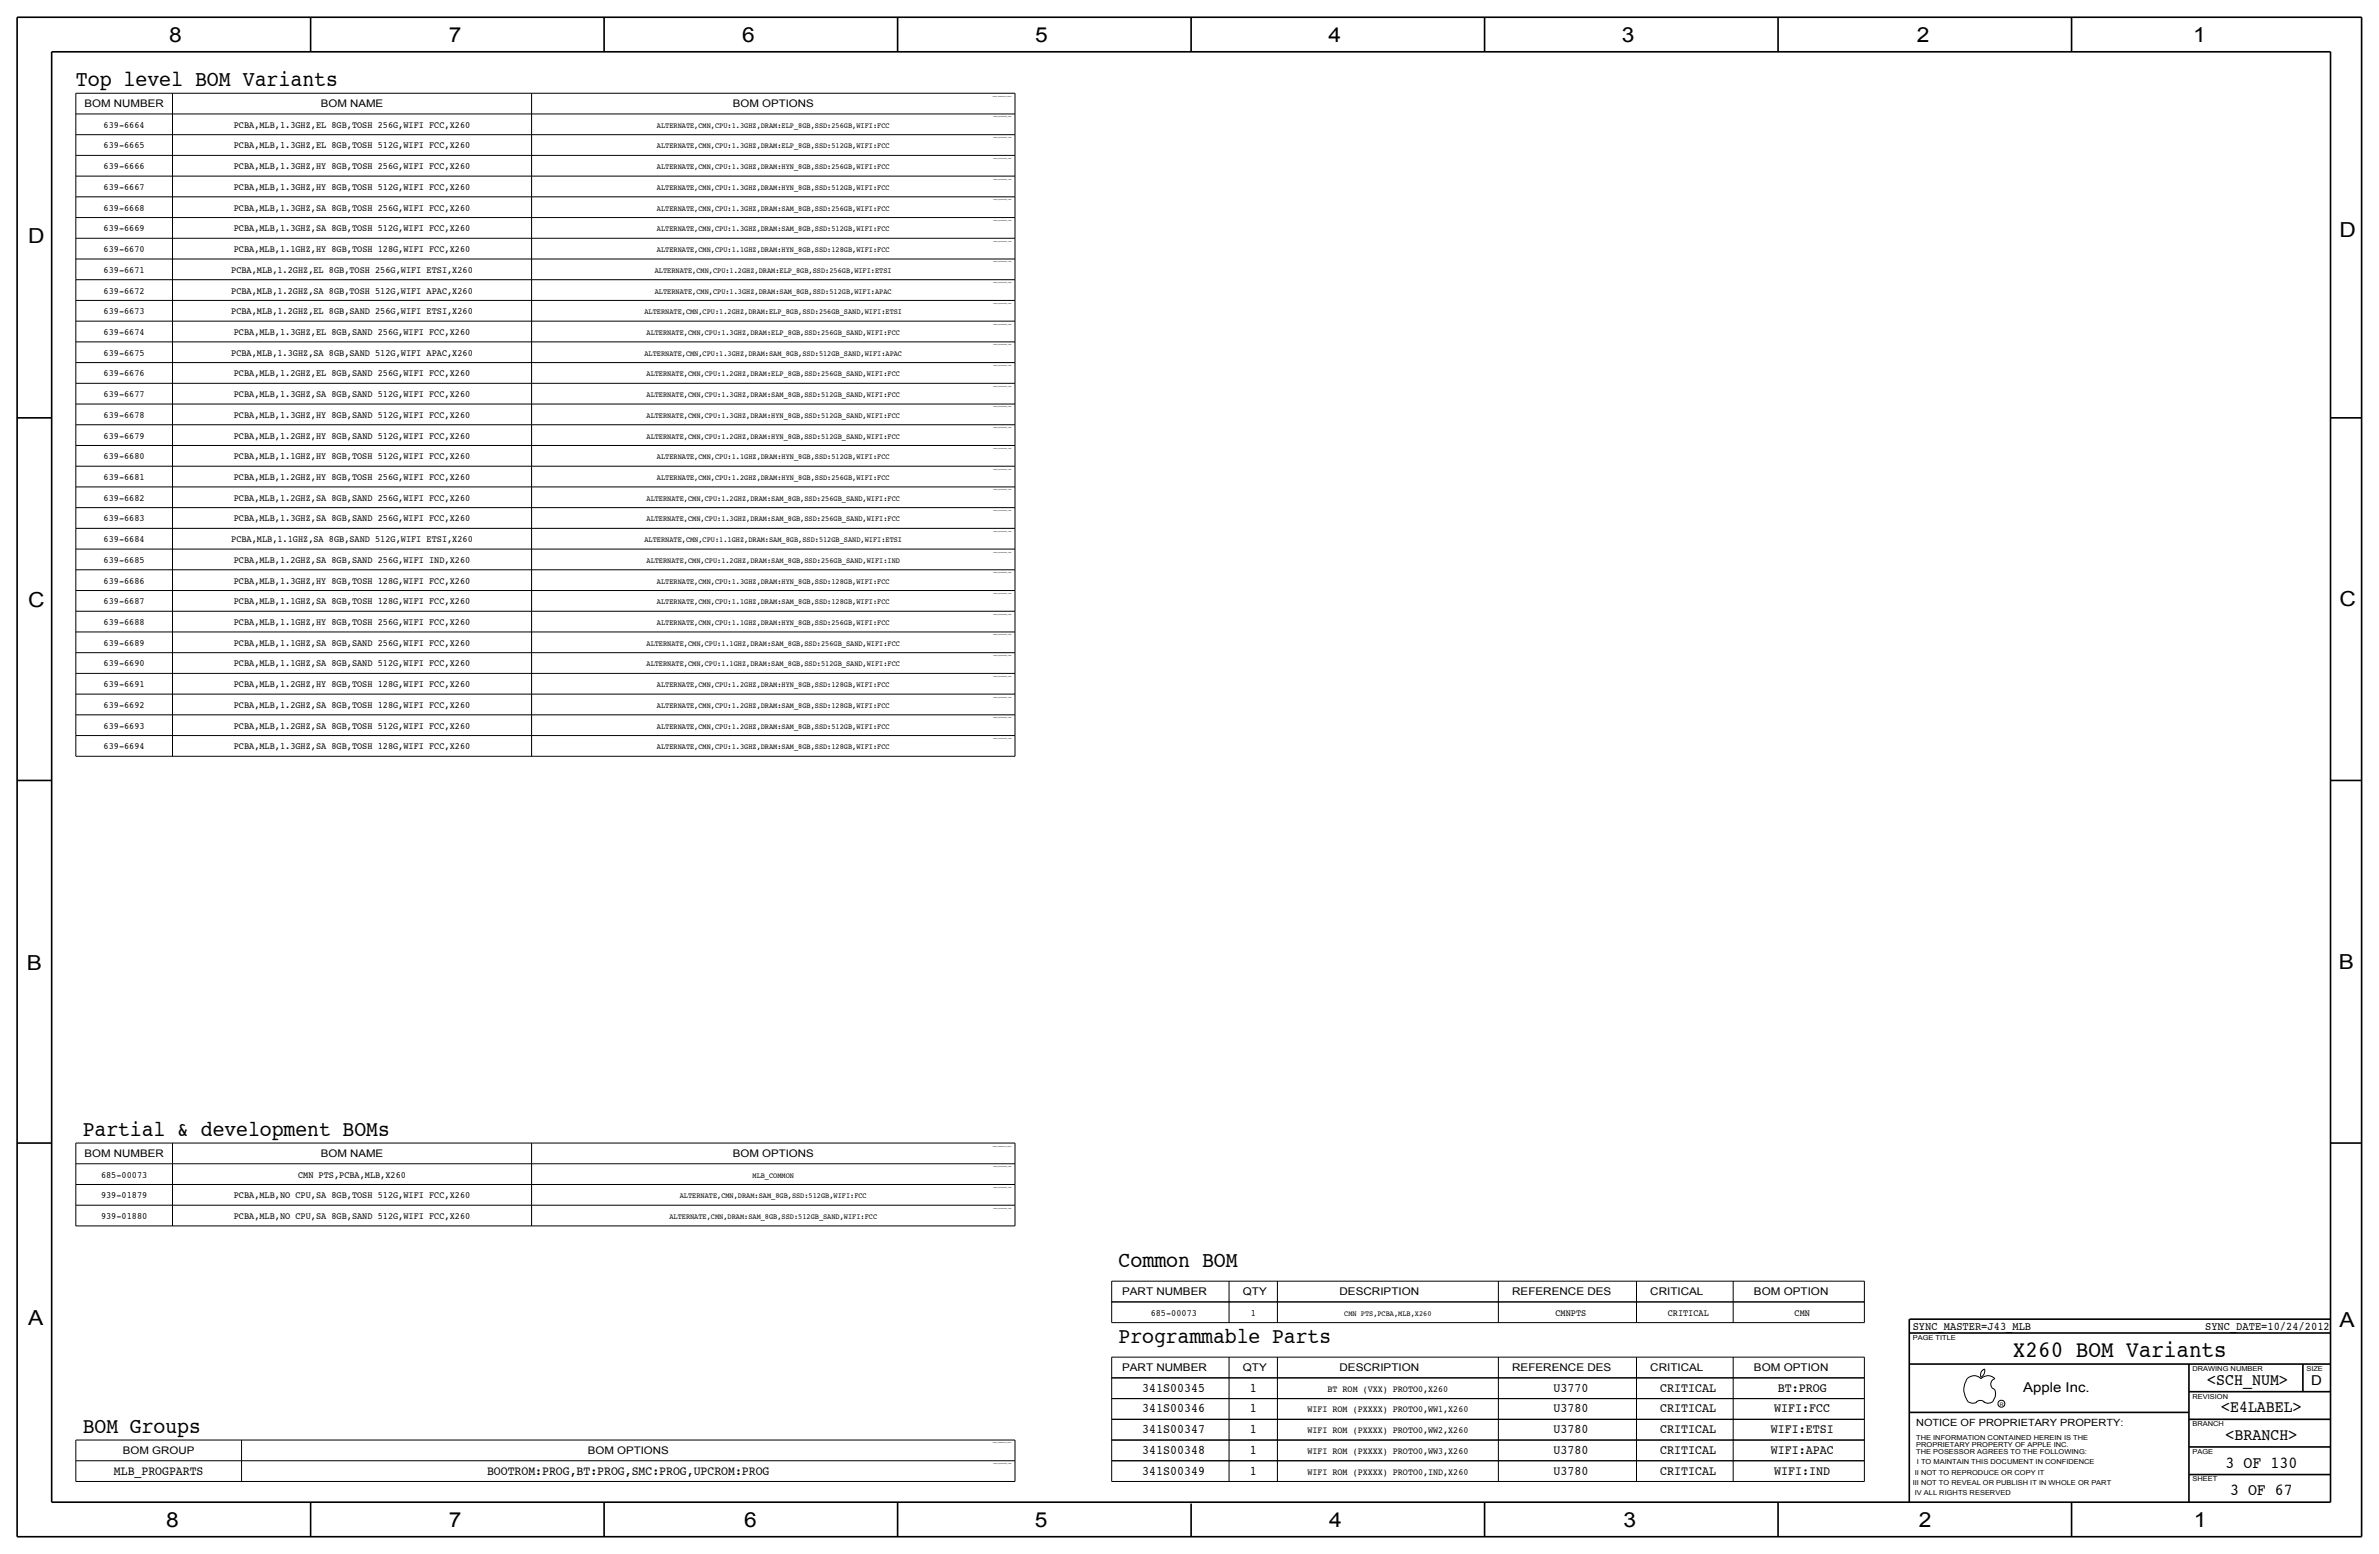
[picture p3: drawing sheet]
<svg xmlns="http://www.w3.org/2000/svg" width="875mm" height="572mm" viewBox="0 0 875 572" stroke-linecap="round" stroke-linejoin="round" font-family="sans-serif">
<defs><g id="words">
<text font-size="8.6" x="740.4" y="499.1">X260 BOM Variants</text>
<g font-size="8.2">
<text x="27.9" y="31.8">Top level BOM Variants</text>
<text x="411.4" y="466.1">Common BOM</text>
</g>
<g font-size="8.1">
<text x="30.4" y="417.8">Partial &amp; development BOMs</text>
<text x="411.4" y="494">Programmable Parts</text>
<text x="30.4" y="527">BOM Groups</text>
</g>
<g font-size="7.6">
<text x="62.2" y="15.5">8</text>
<text x="165" y="15.5">7</text>
<text x="273" y="15.5">6</text>
<text x="380.7" y="15.5">5</text>
<text x="488.6" y="15.5">4</text>
<text x="596.6" y="15.5">3</text>
<text x="705.1" y="15.5">2</text>
<text x="806.7" y="15.5">1</text>
<text x="10.4" y="89.4">D</text>
<text x="860.5" y="87.1">D</text>
<text x="10.4" y="223.3">C</text>
<text x="860.5" y="222.8">C</text>
<text x="9.8" y="356.6">B</text>
<text x="860.2" y="356.4">B</text>
<text x="10.4" y="487.4">A</text>
<text x="860.5" y="488.2">A</text>
<text x="61.2" y="561.6">8</text>
<text x="165" y="561.6">7</text>
<text x="273.8" y="561.6">6</text>
<text x="380.7" y="561.6">5</text>
<text x="488.9" y="561.6">4</text>
<text x="597.1" y="561.6">3</text>
<text x="705.8" y="561.6">2</text>
<text x="806.9" y="561.6">1</text>
</g>
<g font-size="6.2">
<text x="811.9" y="509.3">&lt;SCH_NUM&gt;</text>
<text x="817" y="519.4">&lt;E4LABEL&gt;</text>
<text x="818.6" y="529.6">&lt;BRANCH&gt;</text>
<text x="818.6" y="539.7">3 OF 130</text>
<text x="820.3" y="549.9">3 OF 67</text>
</g>
<g font-size="5">
<text x="850.1" y="509.3">D</text>
<text x="744.2" y="511.8">Apple Inc.</text>
</g>
<g font-size="4.8">
<text x="420.2" y="511.8">341S00345</text>
<text x="459.7" y="511.8">1</text>
<text x="571.4" y="511.8">U3770</text>
<text x="610.7" y="511.8">CRITICAL</text>
<text x="653.9" y="511.8">BT:PROG</text>
<text x="420.2" y="519.4">341S00346</text>
<text x="459.7" y="519.4">1</text>
<text x="571.4" y="519.4">U3780</text>
<text x="610.7" y="519.4">CRITICAL</text>
<text x="652.6" y="519.4">WIFI:FCC</text>
<text x="420.2" y="527">341S00347</text>
<text x="459.7" y="527">1</text>
<text x="571.4" y="527">U3780</text>
<text x="610.7" y="527">CRITICAL</text>
<text x="651.3" y="527">WIFI:ETSI</text>
<text x="420.2" y="534.7">341S00348</text>
<text x="459.7" y="534.7">1</text>
<text x="571.4" y="534.7">U3780</text>
<text x="610.7" y="534.7">CRITICAL</text>
<text x="651.3" y="534.7">WIFI:APAC</text>
<text x="420.2" y="542.3">341S00349</text>
<text x="459.7" y="542.3">1</text>
<text x="571.4" y="542.3">U3780</text>
<text x="610.7" y="542.3">CRITICAL</text>
<text x="652.6" y="542.3">WIFI:IND</text>
</g>
<g font-size="4.7">
<text x="41.9" y="542.3">MLB_PROGPARTS</text>
<text x="179.1" y="542.3">BOOTROM:PROG,BT:PROG,SMC:PROG,UPCROM:PROG</text>
</g>
<g font-size="4.3">
<text x="703.5" y="488.9">SYNC_MASTER=J43_MLB</text>
<text x="811.1" y="488.9">SYNC_DATE=10/24/2012</text>
</g>
<g font-size="3.9">
<text x="412.7" y="476.2">PART NUMBER</text>
<text x="457.1" y="476.2">QTY</text>
<text x="492.7" y="476.2">DESCRIPTION</text>
<text x="556.2" y="476.2">REFERENCE DES</text>
<text x="607" y="476.2">CRITICAL</text>
<text x="645.1" y="476.2">BOM OPTION</text>
<text x="412.7" y="504.2">PART NUMBER</text>
<text x="457.1" y="504.2">QTY</text>
<text x="492.7" y="504.2">DESCRIPTION</text>
<text x="556.2" y="504.2">REFERENCE DES</text>
<text x="607" y="504.2">CRITICAL</text>
<text x="645.1" y="504.2">BOM OPTION</text>
</g>
<g font-size="3.8">
<text x="31.1" y="39.4">BOM NUMBER</text>
<text x="118" y="39.4">BOM NAME</text>
<text x="269.5" y="39.4">BOM OPTIONS</text>
<text x="31.1" y="425.5">BOM NUMBER</text>
<text x="118" y="425.5">BOM NAME</text>
<text x="269.5" y="425.5">BOM OPTIONS</text>
<text x="45.2" y="534.7">BOM GROUP</text>
<text x="216.2" y="534.7">BOM OPTIONS</text>
</g>
<text font-size="3.7" x="704.8" y="524.5">NOTICE OF PROPRIETARY PROPERTY:</text>
<g font-size="3.5">
<text x="38.1" y="47">639-6664</text>
<text x="86" y="47">PCBA,MLB,1.3GHZ,EL 8GB,TOSH 256G,WIFI FCC,X260</text>
<text x="38.1" y="54.6">639-6665</text>
<text x="86" y="54.6">PCBA,MLB,1.3GHZ,EL 8GB,TOSH 512G,WIFI FCC,X260</text>
<text x="38.1" y="62.2">639-6666</text>
<text x="86" y="62.2">PCBA,MLB,1.3GHZ,HY 8GB,TOSH 256G,WIFI FCC,X260</text>
<text x="38.1" y="69.9">639-6667</text>
<text x="86" y="69.9">PCBA,MLB,1.3GHZ,HY 8GB,TOSH 512G,WIFI FCC,X260</text>
<text x="38.1" y="77.5">639-6668</text>
<text x="86" y="77.5">PCBA,MLB,1.3GHZ,SA 8GB,TOSH 256G,WIFI FCC,X260</text>
<text x="38.1" y="85.1">639-6669</text>
<text x="86" y="85.1">PCBA,MLB,1.3GHZ,SA 8GB,TOSH 512G,WIFI FCC,X260</text>
<text x="38.1" y="92.7">639-6670</text>
<text x="86" y="92.7">PCBA,MLB,1.1GHZ,HY 8GB,TOSH 128G,WIFI FCC,X260</text>
<text x="38.1" y="100.3">639-6671</text>
<text x="85.1" y="100.3">PCBA,MLB,1.2GHZ,EL 8GB,TOSH 256G,WIFI ETSI,X260</text>
<text x="38.1" y="108">639-6672</text>
<text x="85.1" y="108">PCBA,MLB,1.2GHZ,SA 8GB,TOSH 512G,WIFI APAC,X260</text>
<text x="38.1" y="115.6">639-6673</text>
<text x="85.1" y="115.6">PCBA,MLB,1.2GHZ,EL 8GB,SAND 256G,WIFI ETSI,X260</text>
<text x="38.1" y="123.2">639-6674</text>
<text x="86" y="123.2">PCBA,MLB,1.3GHZ,EL 8GB,SAND 256G,WIFI FCC,X260</text>
<text x="38.1" y="130.8">639-6675</text>
<text x="85.1" y="130.8">PCBA,MLB,1.3GHZ,SA 8GB,SAND 512G,WIFI APAC,X260</text>
<text x="38.1" y="138.4">639-6676</text>
<text x="86" y="138.4">PCBA,MLB,1.2GHZ,EL 8GB,SAND 256G,WIFI FCC,X260</text>
<text x="38.1" y="146">639-6677</text>
<text x="86" y="146.1">PCBA,MLB,1.3GHZ,SA 8GB,SAND 512G,WIFI FCC,X260</text>
<text x="38.1" y="153.7">639-6678</text>
<text x="86" y="153.7">PCBA,MLB,1.3GHZ,HY 8GB,SAND 512G,WIFI FCC,X260</text>
<text x="38.1" y="161.3">639-6679</text>
<text x="86" y="161.3">PCBA,MLB,1.2GHZ,HY 8GB,SAND 512G,WIFI FCC,X260</text>
<text x="38.1" y="168.9">639-6680</text>
<text x="86" y="168.9">PCBA,MLB,1.1GHZ,HY 8GB,TOSH 512G,WIFI FCC,X260</text>
<text x="38.1" y="176.5">639-6681</text>
<text x="86" y="176.5">PCBA,MLB,1.2GHZ,HY 8GB,TOSH 256G,WIFI FCC,X260</text>
<text x="38.1" y="184.2">639-6682</text>
<text x="86" y="184.2">PCBA,MLB,1.2GHZ,SA 8GB,SAND 256G,WIFI FCC,X260</text>
<text x="38.1" y="191.8">639-6683</text>
<text x="86" y="191.8">PCBA,MLB,1.3GHZ,SA 8GB,SAND 256G,WIFI FCC,X260</text>
<text x="38.1" y="199.4">639-6684</text>
<text x="85.1" y="199.4">PCBA,MLB,1.1GHZ,SA 8GB,SAND 512G,WIFI ETSI,X260</text>
<text x="38.1" y="207">639-6685</text>
<text x="86" y="207">PCBA,MLB,1.2GHZ,SA 8GB,SAND 256G,WIFI IND,X260</text>
<text x="38.1" y="214.6">639-6686</text>
<text x="86" y="214.6">PCBA,MLB,1.3GHZ,HY 8GB,TOSH 128G,WIFI FCC,X260</text>
<text x="38.1" y="222.3">639-6687</text>
<text x="86" y="222.3">PCBA,MLB,1.1GHZ,SA 8GB,TOSH 128G,WIFI FCC,X260</text>
<text x="38.1" y="229.9">639-6688</text>
<text x="86" y="229.9">PCBA,MLB,1.1GHZ,HY 8GB,TOSH 256G,WIFI FCC,X260</text>
<text x="38.1" y="237.5">639-6689</text>
<text x="86" y="237.5">PCBA,MLB,1.1GHZ,SA 8GB,SAND 256G,WIFI FCC,X260</text>
<text x="38.1" y="245.1">639-6690</text>
<text x="86" y="245.1">PCBA,MLB,1.1GHZ,SA 8GB,SAND 512G,WIFI FCC,X260</text>
<text x="38.1" y="252.7">639-6691</text>
<text x="86" y="252.7">PCBA,MLB,1.2GHZ,HY 8GB,TOSH 128G,WIFI FCC,X260</text>
<text x="38.1" y="260.4">639-6692</text>
<text x="86" y="260.4">PCBA,MLB,1.2GHZ,SA 8GB,TOSH 128G,WIFI FCC,X260</text>
<text x="38.1" y="268">639-6693</text>
<text x="86" y="268">PCBA,MLB,1.2GHZ,SA 8GB,TOSH 512G,WIFI FCC,X260</text>
<text x="38.1" y="275.6">639-6694</text>
<text x="86" y="275.6">PCBA,MLB,1.3GHZ,SA 8GB,TOSH 128G,WIFI FCC,X260</text>
<text x="37.2" y="433.1">685-00073</text>
<text x="109.6" y="433.1">CMN PTS,PCBA,MLB,X260</text>
<text x="37.2" y="440.7">939-01879</text>
<text x="86" y="440.7">PCBA,MLB,NO CPU,SA 8GB,TOSH 512G,WIFI FCC,X260</text>
<text x="37.2" y="448.3">939-01880</text>
<text x="86" y="448.3">PCBA,MLB,NO CPU,SA 8GB,SAND 512G,WIFI FCC,X260</text>
<text x="423.2" y="483.9">685-00073</text>
<text x="460" y="483.9">1</text>
<text x="572.1" y="483.9">CMNPTS</text>
<text x="613.4" y="483.9">CRITICAL</text>
<text x="660.1" y="483.9">CMN</text>
<text x="488.3" y="511.8">BT ROM (VXX) PROTO0,X260</text>
<text x="480.9" y="519.4">WIFI ROM (PXXXX) PROTO0,WW1,X260</text>
<text x="480.9" y="527">WIFI ROM (PXXXX) PROTO0,WW2,X260</text>
<text x="480.9" y="534.7">WIFI ROM (PXXXX) PROTO0,WW3,X260</text>
<text x="480.9" y="542.3">WIFI ROM (PXXXX) PROTO0,IND,X260</text>
</g>
<g font-size="2.9">
<text x="241.6" y="47">ALTERNATE,CMN,CPU:1.3GHZ,DRAM:ELP_8GB,SSD:256GB,WIFI:FCC</text>
<text x="241.6" y="54.6">ALTERNATE,CMN,CPU:1.3GHZ,DRAM:ELP_8GB,SSD:512GB,WIFI:FCC</text>
<text x="241.6" y="62.2">ALTERNATE,CMN,CPU:1.3GHZ,DRAM:HYN_8GB,SSD:256GB,WIFI:FCC</text>
<text x="241.6" y="69.9">ALTERNATE,CMN,CPU:1.3GHZ,DRAM:HYN_8GB,SSD:512GB,WIFI:FCC</text>
<text x="241.6" y="77.5">ALTERNATE,CMN,CPU:1.3GHZ,DRAM:SAM_8GB,SSD:256GB,WIFI:FCC</text>
<text x="241.6" y="85.1">ALTERNATE,CMN,CPU:1.3GHZ,DRAM:SAM_8GB,SSD:512GB,WIFI:FCC</text>
<text x="241.6" y="92.7">ALTERNATE,CMN,CPU:1.1GHZ,DRAM:HYN_8GB,SSD:128GB,WIFI:FCC</text>
<text x="240.9" y="100.3">ALTERNATE,CMN,CPU:1.2GHZ,DRAM:ELP_8GB,SSD:256GB,WIFI:ETSI</text>
<text x="240.9" y="108">ALTERNATE,CMN,CPU:1.3GHZ,DRAM:SAM_8GB,SSD:512GB,WIFI:APAC</text>
<text x="237" y="115.6">ALTERNATE,CMN,CPU:1.2GHZ,DRAM:ELP_8GB,SSD:256GB_SAND,WIFI:ETSI</text>
<text x="237.8" y="123.2">ALTERNATE,CMN,CPU:1.3GHZ,DRAM:ELP_8GB,SSD:256GB_SAND,WIFI:FCC</text>
<text x="237" y="130.8">ALTERNATE,CMN,CPU:1.3GHZ,DRAM:SAM_8GB,SSD:512GB_SAND,WIFI:APAC</text>
<text x="237.8" y="138.4">ALTERNATE,CMN,CPU:1.2GHZ,DRAM:ELP_8GB,SSD:256GB_SAND,WIFI:FCC</text>
<text x="237.8" y="146.1">ALTERNATE,CMN,CPU:1.3GHZ,DRAM:SAM_8GB,SSD:512GB_SAND,WIFI:FCC</text>
<text x="237.8" y="153.7">ALTERNATE,CMN,CPU:1.3GHZ,DRAM:HYN_8GB,SSD:512GB_SAND,WIFI:FCC</text>
<text x="237.8" y="161.3">ALTERNATE,CMN,CPU:1.2GHZ,DRAM:HYN_8GB,SSD:512GB_SAND,WIFI:FCC</text>
<text x="241.6" y="168.9">ALTERNATE,CMN,CPU:1.1GHZ,DRAM:HYN_8GB,SSD:512GB,WIFI:FCC</text>
<text x="241.6" y="176.5">ALTERNATE,CMN,CPU:1.2GHZ,DRAM:HYN_8GB,SSD:256GB,WIFI:FCC</text>
<text x="237.8" y="184.2">ALTERNATE,CMN,CPU:1.2GHZ,DRAM:SAM_8GB,SSD:256GB_SAND,WIFI:FCC</text>
<text x="237.8" y="191.8">ALTERNATE,CMN,CPU:1.3GHZ,DRAM:SAM_8GB,SSD:256GB_SAND,WIFI:FCC</text>
<text x="237" y="199.4">ALTERNATE,CMN,CPU:1.1GHZ,DRAM:SAM_8GB,SSD:512GB_SAND,WIFI:ETSI</text>
<text x="237.8" y="207">ALTERNATE,CMN,CPU:1.2GHZ,DRAM:SAM_8GB,SSD:256GB_SAND,WIFI:IND</text>
<text x="241.6" y="214.6">ALTERNATE,CMN,CPU:1.3GHZ,DRAM:HYN_8GB,SSD:128GB,WIFI:FCC</text>
<text x="241.6" y="222.3">ALTERNATE,CMN,CPU:1.1GHZ,DRAM:SAM_8GB,SSD:128GB,WIFI:FCC</text>
<text x="241.6" y="229.9">ALTERNATE,CMN,CPU:1.1GHZ,DRAM:HYN_8GB,SSD:256GB,WIFI:FCC</text>
<text x="237.8" y="237.5">ALTERNATE,CMN,CPU:1.1GHZ,DRAM:SAM_8GB,SSD:256GB_SAND,WIFI:FCC</text>
<text x="237.8" y="245.1">ALTERNATE,CMN,CPU:1.1GHZ,DRAM:SAM_8GB,SSD:512GB_SAND,WIFI:FCC</text>
<text x="241.6" y="252.7">ALTERNATE,CMN,CPU:1.2GHZ,DRAM:HYN_8GB,SSD:128GB,WIFI:FCC</text>
<text x="241.6" y="260.4">ALTERNATE,CMN,CPU:1.2GHZ,DRAM:SAM_8GB,SSD:128GB,WIFI:FCC</text>
<text x="241.6" y="268">ALTERNATE,CMN,CPU:1.2GHZ,DRAM:SAM_8GB,SSD:512GB,WIFI:FCC</text>
<text x="241.6" y="275.6">ALTERNATE,CMN,CPU:1.3GHZ,DRAM:SAM_8GB,SSD:128GB,WIFI:FCC</text>
<text x="276.8" y="433.1">MLB_COMMON</text>
<text x="250" y="440.7">ALTERNATE,CMN,DRAM:SAM_8GB,SSD:512GB,WIFI:FCC</text>
<text x="246.2" y="448.3">ALTERNATE,CMN,DRAM:SAM_8GB,SSD:512GB_SAND,WIFI:FCC</text>
<text x="494.4" y="483.9">CMN PTS,PCBA,MLB,X260</text>
</g>
<g font-size="2.5">
<text x="703.5" y="492.8">PAGE TITLE</text>
<text x="806.4" y="504.2">DRAWING NUMBER</text>
<text x="848.3" y="504.2">SIZE</text>
<text x="806.4" y="514.4">REVISION</text>
<text x="806.4" y="524.5">BRANCH</text>
<text x="704.8" y="532.1">PROPRIETARY PROPERTY OF APPLE INC.</text>
<text x="704.8" y="529.6">THE INFORMATION CONTAINED HEREIN IS THE</text>
<text x="704.8" y="534.7">THE POSESSOR AGREES TO THE FOLLOWING:</text>
<text x="705.1" y="538.5">I TO MAINTAIN THIS DOCUMENT IN CONFIDENCE</text>
<text x="806.4" y="534.7">PAGE</text>
<text x="704.3" y="542.3">II NOT TO REPRODUCE OR COPY IT</text>
<text x="806.4" y="544.8">SHEET</text>
<text x="703.5" y="546.1">III NOT TO REVEAL OR PUBLISH IT IN WHOLE OR PART</text>
<text x="704.3" y="549.9">IV ALL RIGHTS RESERVED</text>
</g>
<text font-size="1.8" x="735.5" y="516.9">R</text>
<g font-size=".5">
<text x="365.1" y="35.6">TABLE_BOMGROUP_HEAD</text>
<text x="365.3" y="43.2">TABLE_BOMGROUP_ITEM</text>
<text x="365.3" y="50.8">TABLE_BOMGROUP_ITEM</text>
<text x="365.3" y="58.4">TABLE_BOMGROUP_ITEM</text>
<text x="365.3" y="66">TABLE_BOMGROUP_ITEM</text>
<text x="365.3" y="73.7">TABLE_BOMGROUP_ITEM</text>
<text x="365.3" y="81.3">TABLE_BOMGROUP_ITEM</text>
<text x="365.3" y="88.9">TABLE_BOMGROUP_ITEM</text>
<text x="365.3" y="96.5">TABLE_BOMGROUP_ITEM</text>
<text x="365.3" y="104.1">TABLE_BOMGROUP_ITEM</text>
<text x="365.3" y="111.8">TABLE_BOMGROUP_ITEM</text>
<text x="365.3" y="119.4">TABLE_BOMGROUP_ITEM</text>
<text x="365.3" y="127">TABLE_BOMGROUP_ITEM</text>
<text x="365.3" y="134.6">TABLE_BOMGROUP_ITEM</text>
<text x="365.3" y="142.2">TABLE_BOMGROUP_ITEM</text>
<text x="365.3" y="149.9">TABLE_BOMGROUP_ITEM</text>
<text x="365.3" y="157.5">TABLE_BOMGROUP_ITEM</text>
<text x="365.3" y="165.1">TABLE_BOMGROUP_ITEM</text>
<text x="365.3" y="172.7">TABLE_BOMGROUP_ITEM</text>
<text x="365.3" y="180.3">TABLE_BOMGROUP_ITEM</text>
<text x="365.3" y="188">TABLE_BOMGROUP_ITEM</text>
<text x="365.3" y="195.6">TABLE_BOMGROUP_ITEM</text>
<text x="365.3" y="203.2">TABLE_BOMGROUP_ITEM</text>
<text x="365.3" y="210.8">TABLE_BOMGROUP_ITEM</text>
<text x="365.3" y="218.4">TABLE_BOMGROUP_ITEM</text>
<text x="365.3" y="226.1">TABLE_BOMGROUP_ITEM</text>
<text x="365.3" y="233.7">TABLE_BOMGROUP_ITEM</text>
<text x="365.3" y="241.3">TABLE_BOMGROUP_ITEM</text>
<text x="365.3" y="248.9">TABLE_BOMGROUP_ITEM</text>
<text x="365.3" y="256.5">TABLE_BOMGROUP_ITEM</text>
<text x="365.3" y="264.2">TABLE_BOMGROUP_ITEM</text>
<text x="365.3" y="271.8">TABLE_BOMGROUP_ITEM</text>
<text x="365.1" y="421.6">TABLE_BOMGROUP_HEAD</text>
<text x="365.3" y="429.3">TABLE_BOMGROUP_ITEM</text>
<text x="365.3" y="436.9">TABLE_BOMGROUP_ITEM</text>
<text x="365.3" y="444.5">TABLE_BOMGROUP_ITEM</text>
<text x="365.1" y="530.9">TABLE_BOMGROUP_HEAD</text>
<text x="365.3" y="538.5">TABLE_BOMGROUP_ITEM</text>
</g>
</g></defs>
<g fill="none" stroke="#000" stroke-width=".6" stroke-linecap="butt">
<path d="M6.3 6.4v558.7zM6.3 6.4h862.3zM19 19.1h838.2zM19 19.1v533.4zM114.2 6.4v12.7zM222.2 6.4v12.7zM330.1 6.4v12.7zM438.1 6.4v12.7zM546 6.4v12.7zM654 6.4v12.7zM761.9 6.4v12.7zM857.2 19.1v533.4z"/>
<path d="M868.6 6.4v558.7zM6.3 153.7h12.7zM857.2 153.7h11.4zM6.3 287h12.7zM857.2 287h11.4zM6.3 420.4h12.7zM857.2 420.4h11.4zM702.3 490.2h154.9zM702.3 485.1v5.1zM702.3 490.2v62.3zM702.4 485.1h154.8zM702.3 501.6h154.9z"/>
<path d="M702.3 519.4h102.8zM805.1 501.6v50.8zM805.1 511.8h52.1zM847 501.6v10.2zM805.1 522h52.1zM805.1 532.1h52.1zM19 552.5h838.2zM114.2 552.4v12.7zM222.2 552.5v12.7zM330.1 552.5v12.7zM438.1 553v12.1zM546 552.5v12.7z"/>
<path d="M654 552.5v12.7zM761.9 552.5v12.7zM805.1 542.3h52.1zM6.3 565.1h862.3z"/>
</g>
<g fill="none" stroke="#000" stroke-width=".37">
<path d="M27.9 34.3v7.6zM27.9 34.3h345.4zM63.4 34.3v7.6zM195.5 34.3v7.6zM373.3 34.3v7.6zM27.9 57.2h345.4zM27.9 49.5h345.4zM27.9 57.2v7.6zM27.9 49.5v7.7zM27.9 41.9v7.6zM27.9 41.9h345.4zM63.4 57.2v7.6z"/>
<path d="M63.4 49.5v7.7zM63.4 41.9v7.6zM195.5 57.2v7.6zM195.5 49.5v7.7zM195.5 41.9v7.6zM373.3 57.2v7.6zM373.3 49.5v7.7zM373.3 41.9v7.6zM27.9 72.4h345.4zM27.9 64.8h345.4zM27.9 64.8v7.6zM27.9 72.4v7.6z"/>
<path d="M63.4 64.8v7.6zM63.4 72.4v7.6zM195.5 64.8v7.6zM195.5 72.4v7.6zM373.3 64.8v7.6zM373.3 72.4v7.6zM27.9 80h345.4zM27.9 87.6h345.4zM27.9 95.3h345.4zM27.9 80v7.6zM27.9 95.3v7.6zM27.9 87.6v7.7z"/>
<path d="M63.4 80v7.6zM63.4 95.3v7.6zM63.4 87.6v7.7zM195.5 80v7.6zM195.5 95.3v7.6zM195.5 87.6v7.7zM373.3 80v7.6zM373.3 95.3v7.6zM373.3 87.6v7.7zM27.9 118.1h345.4zM27.9 102.9h345.4zM27.9 110.5h345.4z"/>
<path d="M27.9 110.5v7.6zM27.9 118.1v7.6zM27.9 102.9v7.6zM63.4 110.5v7.6zM63.4 118.1v7.6zM63.4 102.9v7.6zM195.5 110.5v7.6zM195.5 118.1v7.6zM195.5 102.9v7.6zM373.3 110.5v7.6zM373.3 118.1v7.6zM373.3 102.9v7.6z"/>
<path d="M27.9 125.7h345.4zM27.9 133.4h345.4zM27.9 125.7v7.7zM27.9 133.4v7.6zM63.4 125.7v7.7zM63.4 133.4v7.6zM195.5 125.7v7.7zM195.5 133.4v7.6zM373.3 125.7v7.7zM373.3 133.4v7.6zM27.9 148.6h345.4zM27.9 141h345.4z"/>
<path d="M27.9 156.2h345.4zM27.9 156.2v7.6zM27.9 141v7.6zM27.9 148.6v7.6zM63.4 156.2v7.6zM63.4 141v7.6zM63.4 148.6v7.6zM195.5 156.2v7.6zM195.5 141v7.6zM195.5 148.6v7.6zM373.3 156.2v7.6zM373.3 141v7.6z"/>
<path d="M373.3 148.6v7.6zM27.9 179.1h345.4zM27.9 163.8h345.4zM27.9 171.5h345.4zM27.9 171.5v7.6zM27.9 179.1v7.6zM27.9 163.8v7.7zM63.4 171.5v7.6zM63.4 179.1v7.6zM63.4 163.8v7.7zM195.5 171.5v7.6zM195.5 179.1v7.6z"/>
<path d="M195.5 163.8v7.7zM373.3 171.5v7.6zM373.3 179.1v7.6zM373.3 163.8v7.7zM27.9 194.3h345.4zM27.9 186.7h345.4zM27.9 186.7v7.6zM27.9 194.3v7.6zM63.4 186.7v7.6zM63.4 194.3v7.6zM195.5 186.7v7.6zM195.5 194.3v7.6z"/>
<path d="M373.3 186.7v7.6zM373.3 194.3v7.6zM27.9 217.2h345.4zM27.9 201.9h345.4zM27.9 209.6h345.4zM27.9 217.2v7.6zM27.9 209.6v7.6zM27.9 201.9v7.7zM63.4 217.2v7.6zM63.4 209.6v7.6zM63.4 201.9v7.7zM195.5 217.2v7.6z"/>
<path d="M195.5 209.6v7.6zM195.5 201.9v7.7zM373.3 217.2v7.6zM373.3 209.6v7.6zM373.3 201.9v7.7zM27.9 224.8h345.4zM27.9 232.4h345.4zM27.9 224.8v7.6zM27.9 232.4v7.6zM63.4 224.8v7.6zM63.4 232.4v7.6zM195.5 224.8v7.6z"/>
<path d="M195.5 232.4v7.6zM373.3 224.8v7.6zM373.3 232.4v7.6zM27.9 240h345.4zM27.9 255.3h345.4zM27.9 247.7h345.4zM27.9 255.3v7.6zM27.9 247.7v7.6zM27.9 240v7.7zM63.4 255.3v7.6zM63.4 247.7v7.6zM63.4 240v7.7z"/>
<path d="M195.5 255.3v7.6zM195.5 247.7v7.6zM195.5 240v7.7zM373.3 255.3v7.6zM373.3 247.7v7.6zM373.3 240v7.7zM27.9 270.5h345.4zM27.9 262.9h345.4zM27.9 278.1h345.4zM27.9 262.9v7.6zM27.9 270.5v7.6zM63.4 262.9v7.6z"/>
<path d="M63.4 270.5v7.6zM195.5 262.9v7.6zM195.5 270.5v7.6zM373.3 262.9v7.6zM373.3 270.5v7.6zM27.9 435.6h345.4zM27.9 420.4v7.6zM27.9 428h345.4zM27.9 420.4h345.4zM27.9 428v7.6zM27.9 435.6v7.6zM63.4 420.4v7.6z"/>
<path d="M63.4 428v7.6zM63.4 435.6v7.6zM195.5 420.4v7.6zM195.5 428v7.6zM195.5 435.6v7.6zM373.3 420.4v7.6zM373.3 428v7.6zM373.3 435.6v7.6zM27.9 443.2h345.4zM27.9 450.9h345.4zM27.9 443.2v7.6zM63.4 443.2v7.6z"/>
<path d="M195.5 443.2v7.6zM373.3 443.2v7.6zM408.9 471.2v7.6zM408.9 478.8h276.8zM408.9 471.2h276.8zM408.9 478.8v7.6zM452.1 471.2v7.6zM452.1 478.8v7.6zM469.8 471.2v7.6zM469.8 478.8v7.6zM551.1 471.2v7.6zM551.1 478.8v7.6z"/>
<path d="M601.9 471.2v7.6zM601.9 478.8v7.6zM637.5 471.2v7.6zM637.5 478.8v7.6zM685.7 471.2v7.6zM685.7 478.8v7.6zM408.9 486.4h276.8zM408.9 499.1v7.6zM408.9 499.1h276.8zM452.1 499.1v7.6zM469.8 499.1v7.6zM551.1 499.1v7.6z"/>
<path d="M601.9 499.1v7.6zM637.5 499.1v7.6zM685.7 499.1v7.6zM408.9 506.7v7.6zM408.9 514.4h276.8zM408.9 506.7h276.8zM408.9 514.4v7.6zM452.1 506.7v7.6zM452.1 514.4v7.6zM469.8 506.7v7.6zM469.8 514.4v7.6zM551.1 506.7v7.6z"/>
<path d="M551.1 514.4v7.6zM601.9 506.7v7.6zM601.9 514.4v7.6zM637.5 506.7v7.6zM637.5 514.4v7.6zM685.7 506.7v7.6zM685.7 514.4v7.6zM724.1 515.6l.5 .2a2.67 2.67 0 0 0 2.5-.2M726.8 515.7a2.09 2.09 0 0 1 3.1 0M728.6 506.5a2.69 2.69 0 0 0 1.3-3 2.26 2.26 0 0 0-1.3 3M729.7 515.6l.4 .2a2.67 2.67 0 0 0 2.6-.2M733.7 511.1a4.5 4.5 0 0 1-1 4.6"/>
<path d="M733.8 511a2.08 2.08 0 0 1-1.6-2 2.08 2.08 0 0 1 1.6-2 3.4 3.4 0 0 0-5.1 0 3.6 3.6 0 0 0-3.9-.8 3.6 3.6 0 0 0-2.3 3.3 7.1 7.1 0 0 0 1.6 6.2M27.9 529.6h345.4zM27.9 537.2v7.6zM27.9 529.6v7.6zM27.9 537.2h345.4zM88.8 537.2v7.6zM88.8 529.6v7.6zM373.3 537.2v7.6zM373.3 529.6v7.6zM408.9 522v7.6zM408.9 529.6h276.8zM408.9 522h276.8z"/>
<path d="M408.9 537.2v7.6zM408.9 537.2h276.8zM408.9 529.6v7.6zM452.1 522v7.6zM452.1 537.2v7.6zM452.1 529.6v7.6zM469.8 522v7.6zM469.8 537.2v7.6zM469.8 529.6v7.6zM551.1 522v7.6zM551.1 537.2v7.6zM551.1 529.6v7.6z"/>
<path d="M601.9 522v7.6zM601.9 537.2v7.6zM601.9 529.6v7.6zM637.5 522v7.6zM637.5 537.2v7.6zM637.5 529.6v7.6zM685.7 522v7.6zM685.7 537.2v7.6zM685.7 529.6v7.6zM27.9 544.8h345.4zM408.9 544.8h276.8z"/>
<circle cx="736.1" cy="516.2" r="1.28"/>
</g>
<use href="#words"/>
</svg>
